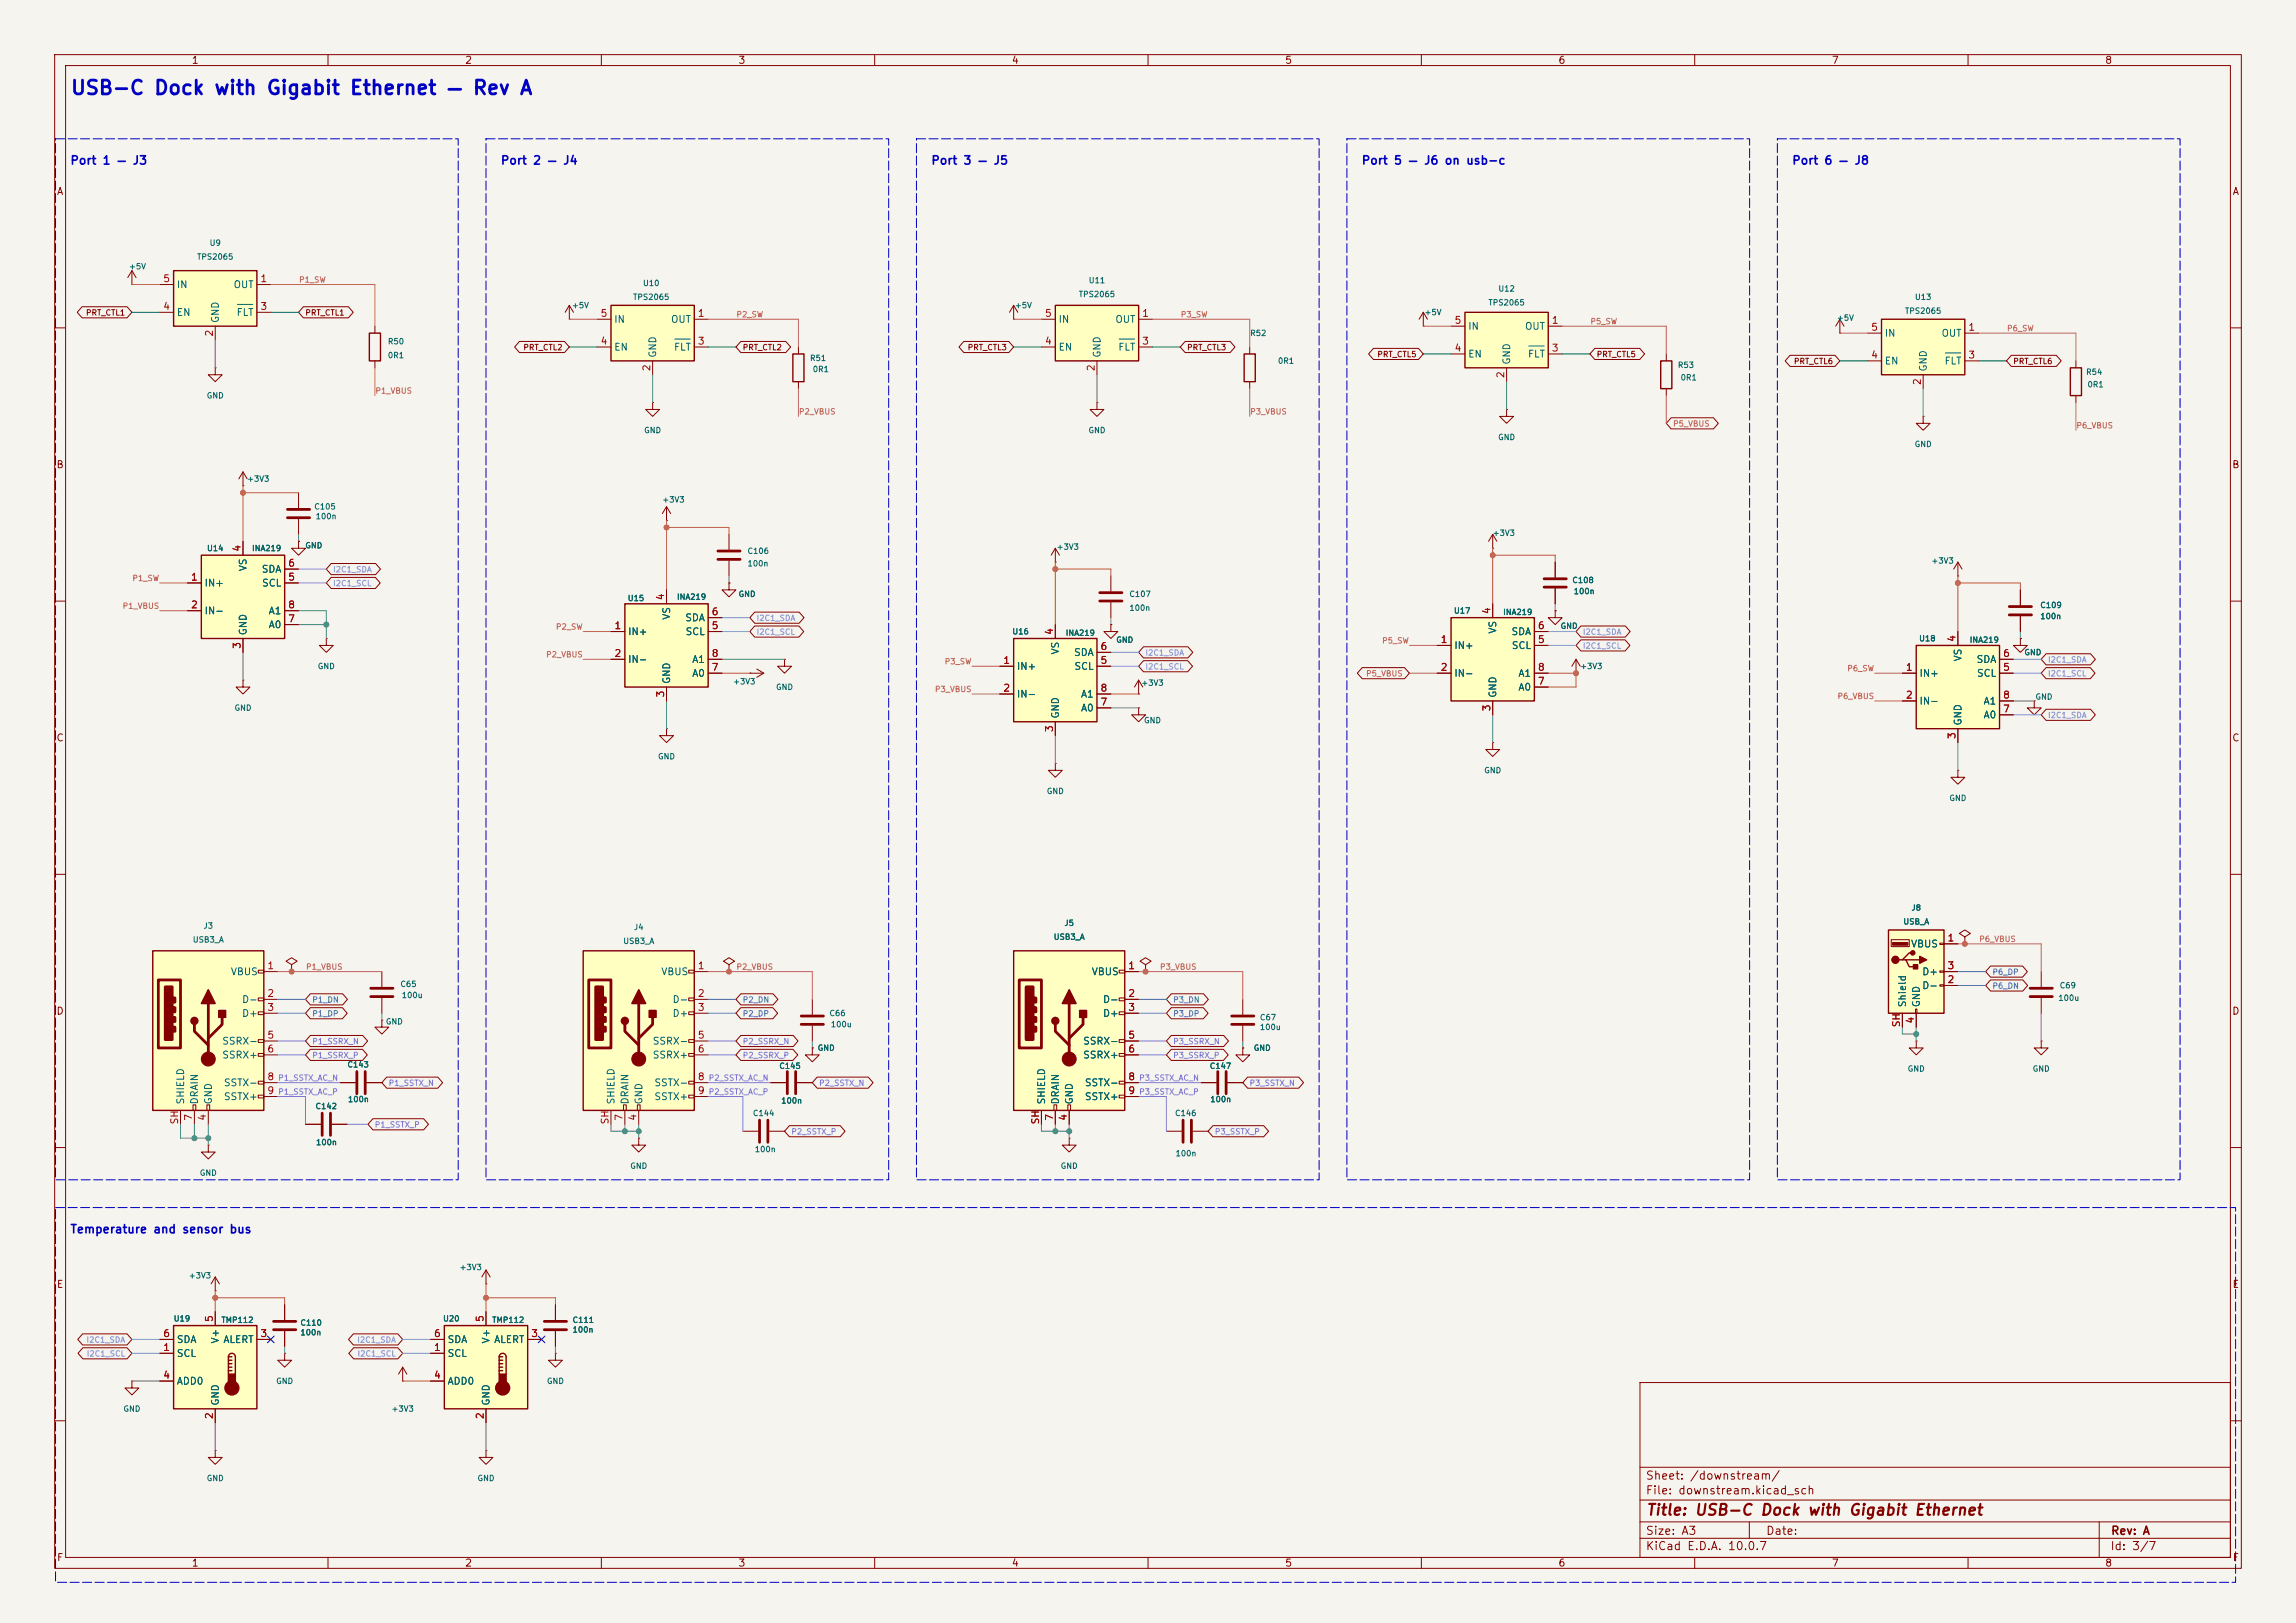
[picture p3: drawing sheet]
<svg xmlns="http://www.w3.org/2000/svg" width="420mm" height="297mm" viewBox="0 0 420 297" stroke-linecap="round" stroke-linejoin="round" font-family="sans-serif">
<defs><g id="words">
<text font-size="2.5" fill="#0000c2" x="12.8" y="18">USB-C Dock with Gigabit Ethernet — Rev A</text>
<text font-size="2" fill="#840000" x="301" y="277.8">Title: USB-C Dock with Gigabit Ethernet</text>
<g font-size="1.5" fill="#0000c2">
<text x="12.7" y="30.5">Port 1 — J3</text>
<text x="91.5" y="30.5">Port 2 — J4</text>
<text x="170.2" y="30.5">Port 3 — J5</text>
<text x="249" y="30.5">Port 5 — J6 on usb-c</text>
<text x="327.7" y="30.5">Port 6 — J8</text>
<text x="12.7" y="226.1">Temperature and sensor bus</text>
</g>
<g font-size="1.5" fill="#840000">
<text x="300.9" y="273.8">File: downstream.kicad_sch</text>
<text x="300.9" y="271.1">Sheet: /downstream/</text>
<text x="300.9" y="281.2">Size: A3</text>
<text x="322.9" y="281.2">Date:</text>
<text x="386" y="281.2">Rev: A</text>
<text x="300.9" y="284">KiCad E.D.A. 10.0.7</text>
<text x="385.9" y="284">Id: 3/7</text>
</g>
<g font-size="1.3" fill="#840000">
<text x="35" y="12">1</text>
<text x="85" y="12">2</text>
<text x="135" y="12">3</text>
<text x="185" y="12">4</text>
<text x="235" y="12">5</text>
<text x="285" y="12">6</text>
<text x="335" y="12">7</text>
<text x="385" y="12">8</text>
<text x="10.3" y="36">A</text>
<text x="408.3" y="36">A</text>
<text x="10.2" y="86">B</text>
<text x="408.2" y="86">B</text>
<text x="10.2" y="136">C</text>
<text x="408.2" y="136">C</text>
<text x="10.2" y="186">D</text>
<text x="408.2" y="186">D</text>
<text x="10.3" y="236">E</text>
<text x="408.3" y="236">E</text>
<text x="10.3" y="286">F</text>
<text x="35" y="287">1</text>
<text x="85" y="287">2</text>
<text x="135" y="287">3</text>
<text x="185" y="287">4</text>
<text x="235" y="287">5</text>
<text x="285" y="287">6</text>
<text x="335" y="287">7</text>
<text x="385" y="287">8</text>
<text x="408.3" y="286">F</text>
</g>
<g font-size="1.3" fill="#a90000">
<text x="29.7" y="51.9">5</text>
<text x="47.5" y="51.9">1</text>
<text x="29.7" y="57">4</text>
<text x="47.5" y="57">3</text>
<text x="109.8" y="58.3">5</text>
<text x="127.5" y="58.3">1</text>
<text x="191" y="58.3">5</text>
<text x="208.8" y="58.3">1</text>
<text x="266" y="59.6">5</text>
<text x="283.7" y="59.6">1</text>
<text x="39.2" y="61.7" transform="rotate(-90 39.2 61.7)">2</text>
<text x="109.8" y="63.4">4</text>
<text x="127.5" y="63.4">3</text>
<text x="191" y="63.4">4</text>
<text x="208.8" y="63.4">3</text>
<text x="266" y="64.6">4</text>
<text x="283.7" y="64.6">3</text>
<text x="342.2" y="65.9">4</text>
<text x="342.2" y="60.8">5</text>
<text x="359.9" y="60.8">1</text>
<text x="359.9" y="65.9">3</text>
<text x="119.2" y="68" transform="rotate(-90 119.2 68)">2</text>
<text x="200.5" y="68" transform="rotate(-90 200.5 68)">2</text>
<text x="275.5" y="69.3" transform="rotate(-90 275.5 69.3)">2</text>
<text x="351.7" y="70.6" transform="rotate(-90 351.7 70.6)">2</text>
<text x="44.3" y="101.1" transform="rotate(-90 44.3 101.1)">4</text>
<text x="34.8" y="106.5">1</text>
<text x="52.6" y="106.5">5</text>
<text x="52.6" y="104">6</text>
<text x="34.8" y="111.6">2</text>
<text x="52.6" y="111.6">8</text>
<text x="121.8" y="110" transform="rotate(-90 121.8 110)">4</text>
<text x="130.1" y="112.9">6</text>
<text x="272.9" y="112.5" transform="rotate(-90 272.9 112.5)">4</text>
<text x="44.3" y="118.8" transform="rotate(-90 44.3 118.8)">3</text>
<text x="52.6" y="114.2">7</text>
<text x="112.3" y="115.4">1</text>
<text x="130.1" y="115.4">5</text>
<text x="192.9" y="116.3" transform="rotate(-90 192.9 116.3)">4</text>
<text x="201.2" y="119.2">6</text>
<text x="263.4" y="118">1</text>
<text x="281.2" y="118">5</text>
<text x="281.2" y="115.4">6</text>
<text x="358" y="117.6" transform="rotate(-90 358 117.6)">4</text>
<text x="112.3" y="120.5">2</text>
<text x="130.1" y="123.1">7</text>
<text x="130.1" y="120.5">8</text>
<text x="183.4" y="121.8">1</text>
<text x="201.2" y="121.8">5</text>
<text x="263.4" y="123.1">2</text>
<text x="281.2" y="125.6">7</text>
<text x="281.2" y="123.1">8</text>
<text x="348.5" y="123.1">1</text>
<text x="366.3" y="123.1">5</text>
<text x="366.3" y="120.5">6</text>
<text x="121.8" y="127.7" transform="rotate(-90 121.8 127.7)">3</text>
<text x="183.4" y="126.9">2</text>
<text x="201.2" y="129.4">7</text>
<text x="201.2" y="126.9">8</text>
<text x="272.9" y="130.3" transform="rotate(-90 272.9 130.3)">3</text>
<text x="348.5" y="128.1">2</text>
<text x="366.3" y="130.7">7</text>
<text x="366.3" y="128.1">8</text>
<text x="192.9" y="134.1" transform="rotate(-90 192.9 134.1)">3</text>
<text x="358" y="135.4" transform="rotate(-90 358 135.4)">3</text>
<text x="356.1" y="172.6">1</text>
<text x="48.8" y="177.7">1</text>
<text x="127.5" y="177.7">1</text>
<text x="206.3" y="177.7">1</text>
<text x="356.1" y="177.7">3</text>
<text x="48.8" y="182.7">2</text>
<text x="48.8" y="185.3">3</text>
<text x="127.5" y="182.7">2</text>
<text x="127.5" y="185.3">3</text>
<text x="206.3" y="182.7">2</text>
<text x="206.3" y="185.3">3</text>
<text x="356.1" y="180.2">2</text>
<text x="48.8" y="190.4">5</text>
<text x="127.5" y="190.4">5</text>
<text x="206.3" y="190.4">5</text>
<text x="347.8" y="188.1" transform="rotate(-90 347.8 188.1)">SH</text>
<text x="350.4" y="187.4" transform="rotate(-90 350.4 187.4)">4</text>
<text x="48.8" y="192.9">6</text>
<text x="48.8" y="198">8</text>
<text x="127.5" y="192.9">6</text>
<text x="127.5" y="198">8</text>
<text x="206.3" y="192.9">6</text>
<text x="206.3" y="198">8</text>
<text x="48.8" y="200.5">9</text>
<text x="127.5" y="200.5">9</text>
<text x="206.3" y="200.5">9</text>
<text x="32.9" y="205.9" transform="rotate(-90 32.9 205.9)">SH</text>
<text x="35.4" y="205.2" transform="rotate(-90 35.4 205.2)">7</text>
<text x="38" y="205.2" transform="rotate(-90 38 205.2)">4</text>
<text x="111.6" y="205.9" transform="rotate(-90 111.6 205.9)">SH</text>
<text x="114.2" y="205.2" transform="rotate(-90 114.2 205.2)">7</text>
<text x="116.7" y="205.2" transform="rotate(-90 116.7 205.2)">4</text>
<text x="190.4" y="205.9" transform="rotate(-90 190.4 205.9)">SH</text>
<text x="192.9" y="205.2" transform="rotate(-90 192.9 205.2)">7</text>
<text x="195.4" y="205.2" transform="rotate(-90 195.4 205.2)">4</text>
<text x="29.7" y="245">6</text>
<text x="39.2" y="242" transform="rotate(-90 39.2 242)">5</text>
<text x="47.5" y="245">3</text>
<text x="79.3" y="245">6</text>
<text x="88.8" y="242" transform="rotate(-90 88.8 242)">5</text>
<text x="97.1" y="245">3</text>
<text x="29.7" y="247.5">1</text>
<text x="79.3" y="247.5">1</text>
<text x="29.7" y="252.6">4</text>
<text x="79.3" y="252.6">4</text>
<text x="39.2" y="259.8" transform="rotate(-90 39.2 259.8)">2</text>
<text x="88.8" y="259.8" transform="rotate(-90 88.8 259.8)">2</text>
</g>
<g font-size="1.3" fill="#006464">
<text x="32.2" y="53">IN</text>
<text x="42.6" y="53">OUT</text>
<text x="32.2" y="58.1">EN</text>
<text x="40.3" y="59.2" transform="rotate(-90 40.3 59.2)">GND</text>
<text x="43.2" y="58.1">FLT</text>
<text x="112.2" y="59.4">IN</text>
<text x="122.6" y="59.4">OUT</text>
<text x="193.5" y="59.4">IN</text>
<text x="203.9" y="59.4">OUT</text>
<text x="112.2" y="64.5">EN</text>
<text x="120.3" y="65.6" transform="rotate(-90 120.3 65.6)">GND</text>
<text x="123.2" y="64.5">FLT</text>
<text x="193.5" y="64.5">EN</text>
<text x="201.6" y="65.6" transform="rotate(-90 201.6 65.6)">GND</text>
<text x="204.5" y="64.5">FLT</text>
<text x="268.5" y="65.7">EN</text>
<text x="268.5" y="60.7">IN</text>
<text x="278.8" y="60.7">OUT</text>
<text x="279.4" y="65.7">FLT</text>
<text x="344.7" y="61.9">IN</text>
<text x="355" y="61.9">OUT</text>
<text x="276.6" y="66.8" transform="rotate(-90 276.6 66.8)">GND</text>
<text x="344.7" y="67">EN</text>
<text x="352.8" y="68.1" transform="rotate(-90 352.8 68.1)">GND</text>
<text x="355.6" y="67">FLT</text>
<text x="37.3" y="107.6">IN+</text>
<text x="45.4" y="104.6" transform="rotate(-90 45.4 104.6)">VS</text>
<text x="47.8" y="105.1">SDA</text>
<text x="47.8" y="107.6">SCL</text>
<text x="37.3" y="112.7">IN-</text>
<text x="49" y="112.7">A1</text>
<text x="122.9" y="113.5" transform="rotate(-90 122.9 113.5)">VS</text>
<text x="125.2" y="114">SDA</text>
<text x="45.4" y="116.4" transform="rotate(-90 45.4 116.4)">GND</text>
<text x="49" y="115.3">A0</text>
<text x="114.8" y="116.5">IN+</text>
<text x="125.3" y="116.5">SCL</text>
<text x="194" y="119.9" transform="rotate(-90 194 119.9)">VS</text>
<text x="265.9" y="119.1">IN+</text>
<text x="274" y="116.1" transform="rotate(-90 274 116.1)">VS</text>
<text x="276.4" y="116.5">SDA</text>
<text x="276.4" y="119.1">SCL</text>
<text x="114.8" y="121.6">IN-</text>
<text x="122.9" y="125.2" transform="rotate(-90 122.9 125.2)">GND</text>
<text x="126.5" y="124.2">A0</text>
<text x="126.5" y="121.6">A1</text>
<text x="185.9" y="122.9">IN+</text>
<text x="196.4" y="120.3">SDA</text>
<text x="196.4" y="122.9">SCL</text>
<text x="265.9" y="124.2">IN-</text>
<text x="277.6" y="124.2">A1</text>
<text x="351" y="124.2">IN+</text>
<text x="359.1" y="121.1" transform="rotate(-90 359.1 121.1)">VS</text>
<text x="361.5" y="121.6">SDA</text>
<text x="361.5" y="124.2">SCL</text>
<text x="185.9" y="128">IN-</text>
<text x="194" y="131.6" transform="rotate(-90 194 131.6)">GND</text>
<text x="197.6" y="130.5">A0</text>
<text x="197.6" y="128">A1</text>
<text x="274" y="127.8" transform="rotate(-90 274 127.8)">GND</text>
<text x="277.6" y="126.7">A0</text>
<text x="351" y="129.2">IN-</text>
<text x="362.7" y="131.8">A0</text>
<text x="362.7" y="129.2">A1</text>
<text x="359.1" y="132.9" transform="rotate(-90 359.1 132.9)">GND</text>
<text x="349.5" y="173.7">VBUS</text>
<text x="42.1" y="178.8">VBUS</text>
<text x="120.9" y="178.8">VBUS</text>
<text x="199.6" y="178.8">VBUS</text>
<text x="351.5" y="178.8">D+</text>
<text x="44.2" y="183.8">D-</text>
<text x="122.9" y="183.8">D-</text>
<text x="201.7" y="183.8">D-</text>
<text x="348.9" y="184.4" transform="rotate(-90 348.9 184.4)">Shield</text>
<text x="351.5" y="184.4" transform="rotate(-90 351.5 184.4)">GND</text>
<text x="351.5" y="181.3">D-</text>
<text x="40.5" y="191.5">SSRX-</text>
<text x="44.2" y="186.4">D+</text>
<text x="119.3" y="191.5">SSRX-</text>
<text x="122.9" y="186.4">D+</text>
<text x="198" y="191.5">SSRX-</text>
<text x="201.7" y="186.4">D+</text>
<text x="40.5" y="194">SSRX+</text>
<text x="119.3" y="194">SSRX+</text>
<text x="198" y="194">SSRX+</text>
<text x="34" y="202.2" transform="rotate(-90 34 202.2)">SHIELD</text>
<text x="36.5" y="202.2" transform="rotate(-90 36.5 202.2)">DRAIN</text>
<text x="39.1" y="202.2" transform="rotate(-90 39.1 202.2)">GND</text>
<text x="40.8" y="199.1">SSTX-</text>
<text x="40.8" y="201.6">SSTX+</text>
<text x="112.7" y="202.2" transform="rotate(-90 112.7 202.2)">SHIELD</text>
<text x="115.3" y="202.2" transform="rotate(-90 115.3 202.2)">DRAIN</text>
<text x="117.8" y="202.2" transform="rotate(-90 117.8 202.2)">GND</text>
<text x="119.6" y="199.1">SSTX-</text>
<text x="119.6" y="201.6">SSTX+</text>
<text x="191.5" y="202.2" transform="rotate(-90 191.5 202.2)">SHIELD</text>
<text x="194" y="202.2" transform="rotate(-90 194 202.2)">DRAIN</text>
<text x="196.5" y="202.2" transform="rotate(-90 196.5 202.2)">GND</text>
<text x="198.3" y="199.1">SSTX-</text>
<text x="198.3" y="201.6">SSTX+</text>
<text x="40.3" y="246" transform="rotate(-90 40.3 246)">V+</text>
<text x="89.9" y="246" transform="rotate(-90 89.9 246)">V+</text>
<text x="32.2" y="248.6">SCL</text>
<text x="32.2" y="246.1">SDA</text>
<text x="40.8" y="246.1">ALERT</text>
<text x="81.8" y="248.6">SCL</text>
<text x="81.8" y="246.1">SDA</text>
<text x="90.3" y="246.1">ALERT</text>
<text x="32.2" y="253.7">ADD0</text>
<text x="40.3" y="257.3" transform="rotate(-90 40.3 257.3)">GND</text>
<text x="81.8" y="253.7">ADD0</text>
<text x="89.9" y="257.3" transform="rotate(-90 89.9 257.3)">GND</text>
</g>
<g font-size="1" fill="#006464">
<text x="36" y="47.8">TPS2065</text>
<text x="38.3" y="45.2">U9</text>
<text x="23.5" y="49.5">+5V</text>
<text x="117.5" y="52.6">U10</text>
<text x="199.1" y="52.1">U11</text>
<text x="274" y="53.6">U12</text>
<text x="104.5" y="56.6">+5V</text>
<text x="115.7" y="55.1">TPS2065</text>
<text x="185.5" y="56.6">+5V</text>
<text x="197.2" y="54.6">TPS2065</text>
<text x="260.5" y="57.9">+5V</text>
<text x="272.2" y="56.1">TPS2065</text>
<text x="335.9" y="58.9">+5V</text>
<text x="348.4" y="57.7">TPS2065</text>
<text x="350.2" y="55.1">U13</text>
<text x="70.9" y="63.3">R50</text>
<text x="70.9" y="65.8">0R1</text>
<text x="228.6" y="61.7">R52</text>
<text x="148.1" y="66.3">R51</text>
<text x="148.6" y="68.3">0R1</text>
<text x="233.7" y="66.8">0R1</text>
<text x="306.8" y="67.6">R53</text>
<text x="307.3" y="69.9">0R1</text>
<text x="381.5" y="68.8">R54</text>
<text x="381.7" y="71.1">0R1</text>
<text x="37.7" y="73.2">GND</text>
<text x="117.7" y="79.5">GND</text>
<text x="199" y="79.5">GND</text>
<text x="273.9" y="80.8">GND</text>
<text x="350.1" y="82">GND</text>
<text x="45.1" y="88.4">+3V3</text>
<text x="57.4" y="93.5">C105</text>
<text x="57.6" y="95.3">100n</text>
<text x="121.1" y="92.2">+3V3</text>
<text x="37.8" y="101.1">U14</text>
<text x="46" y="101.1">INA219</text>
<text x="55.8" y="100.6">GND</text>
<text x="136.6" y="101.6">C106</text>
<text x="193.2" y="100.8">+3V3</text>
<text x="272.9" y="98.3">+3V3</text>
<text x="136.6" y="103.9">100n</text>
<text x="287.5" y="106.9">C108</text>
<text x="353.2" y="103.4">+3V3</text>
<text x="114.7" y="110.2">U15</text>
<text x="123.7" y="110">INA219</text>
<text x="135" y="109.5">GND</text>
<text x="206.5" y="109.5">C107</text>
<text x="206.5" y="112">100n</text>
<text x="265.9" y="112.5">U17</text>
<text x="274.9" y="112.8">INA219</text>
<text x="287.8" y="109">100n</text>
<text x="373.1" y="111.5">C109</text>
<text x="373.1" y="113.5">100n</text>
<text x="185.1" y="116.3">U16</text>
<text x="194.8" y="116.6">INA219</text>
<text x="204.1" y="117.9">GND</text>
<text x="285.4" y="115.3">GND</text>
<text x="351" y="117.6">U18</text>
<text x="360.2" y="117.9">INA219</text>
<text x="58" y="122.7">GND</text>
<text x="134" y="125.5">+3V3</text>
<text x="208.7" y="125.7">+3V3</text>
<text x="289" y="122.7">+3V3</text>
<text x="370.2" y="120.1">GND</text>
<text x="42.8" y="130.3">GND</text>
<text x="141.9" y="126.5">GND</text>
<text x="372.2" y="128.3">GND</text>
<text x="209.2" y="132.6">GND</text>
<text x="120.3" y="139.2">GND</text>
<text x="271.4" y="141.7">GND</text>
<text x="191.4" y="145.5">GND</text>
<text x="356.5" y="146.8">GND</text>
<text x="349.5" y="166.9">J8</text>
<text x="35.2" y="172.7">USB3_A</text>
<text x="37.1" y="170.2">J3</text>
<text x="113.9" y="173">USB3_A</text>
<text x="115.9" y="170.4">J4</text>
<text x="192.6" y="172.2">USB3_A</text>
<text x="194.6" y="169.7">J5</text>
<text x="348.1" y="169.4">USB_A</text>
<text x="73.1" y="180.9">C65</text>
<text x="73.4" y="182.9">100u</text>
<text x="376.4" y="183.4">100u</text>
<text x="376.7" y="181.1">C69</text>
<text x="70.5" y="187.7">GND</text>
<text x="151.6" y="186.2">C66</text>
<text x="151.9" y="188.2">100u</text>
<text x="230.4" y="187">C67</text>
<text x="230.4" y="188.7">100u</text>
<text x="63.5" y="195.6">C143</text>
<text x="142.4" y="195.8">C145</text>
<text x="149.5" y="192.5">GND</text>
<text x="221.2" y="195.8">C147</text>
<text x="229.2" y="192.5">GND</text>
<text x="348.9" y="196.3">GND</text>
<text x="371.7" y="196.3">GND</text>
<text x="57.6" y="203.2">C142</text>
<text x="63.6" y="201.9">100n</text>
<text x="142.8" y="202.2">100n</text>
<text x="221.3" y="201.9">100n</text>
<text x="57.7" y="209.8">100n</text>
<text x="137.6" y="204.5">C144</text>
<text x="214.8" y="204.5">C146</text>
<text x="36.5" y="215.4">GND</text>
<text x="115.2" y="214.1">GND</text>
<text x="138" y="211.1">100n</text>
<text x="193.9" y="214.1">GND</text>
<text x="214.9" y="211.8">100n</text>
<text x="84" y="232.7">+3V3</text>
<text x="34.4" y="234.2">+3V3</text>
<text x="31.7" y="242.1">U19</text>
<text x="40.4" y="242.3">TMP112</text>
<text x="54.9" y="242.8">C110</text>
<text x="54.9" y="244.6">100n</text>
<text x="80.9" y="242.1">U20</text>
<text x="89.9" y="242.3">TMP112</text>
<text x="104.6" y="242.3">C111</text>
<text x="104.6" y="244.1">100n</text>
<text x="50.4" y="253.5">GND</text>
<text x="100" y="253.5">GND</text>
<text x="22.5" y="258.6">GND</text>
<text x="71.5" y="258.6">+3V3</text>
<text x="37.7" y="271.3">GND</text>
<text x="87.3" y="271.3">GND</text>
</g>
<g font-size="1" fill="#cd5c5c">
<text x="54.6" y="52">P1_SW</text>
<text x="134.6" y="58.3">P2_SW</text>
<text x="215.9" y="58.3">P3_SW</text>
<text x="290.8" y="59.6">P5_SW</text>
<text x="367" y="60.9">P6_SW</text>
<text x="68.6" y="72.3">P1_VBUS</text>
<text x="146" y="76.1">P2_VBUS</text>
<text x="228.6" y="76.1">P3_VBUS</text>
<text x="305.9" y="78.3">P5_VBUS</text>
<text x="379.7" y="78.6">P6_VBUS</text>
<text x="24.1" y="106.6">P1_SW</text>
<text x="22.3" y="111.7">P1_VBUS</text>
<text x="101.6" y="115.5">P2_SW</text>
<text x="252.7" y="118">P5_SW</text>
<text x="99.8" y="120.5">P2_VBUS</text>
<text x="172.7" y="121.8">P3_SW</text>
<text x="249.8" y="124">P5_VBUS</text>
<text x="337.8" y="123.1">P6_SW</text>
<text x="170.9" y="126.9">P3_VBUS</text>
<text x="336" y="128.2">P6_VBUS</text>
<text x="361.9" y="172.6">P6_VBUS</text>
<text x="55.9" y="177.7">P1_VBUS</text>
<text x="134.6" y="177.7">P2_VBUS</text>
<text x="212.1" y="177.7">P3_VBUS</text>
</g>
<g font-size="1" fill="#840000">
<text x="15.6" y="58">PRT_CTL1</text>
<text x="55.8" y="58">PRT_CTL1</text>
<text x="95.6" y="64.3">PRT_CTL2</text>
<text x="135.8" y="64.3">PRT_CTL2</text>
<text x="176.9" y="64.3">PRT_CTL3</text>
<text x="217" y="64.3">PRT_CTL3</text>
<text x="251.8" y="65.6">PRT_CTL5</text>
<text x="292" y="65.6">PRT_CTL5</text>
<text x="328" y="66.9">PRT_CTL6</text>
<text x="368.2" y="66.9">PRT_CTL6</text>
</g>
<g font-size="1" fill="#78a0dc">
<text x="60.8" y="105">I2C1_SDA</text>
<text x="60.8" y="107.5">I2C1_SCL</text>
<text x="138.3" y="113.9">I2C1_SDA</text>
<text x="138.3" y="116.4">I2C1_SCL</text>
<text x="289.4" y="116.4">I2C1_SDA</text>
<text x="289.4" y="119">I2C1_SCL</text>
<text x="209.4" y="120.2">I2C1_SDA</text>
<text x="209.4" y="122.8">I2C1_SCL</text>
<text x="374.5" y="124">I2C1_SCL</text>
<text x="374.5" y="121.5">I2C1_SDA</text>
<text x="374.5" y="131.7">I2C1_SDA</text>
<text x="15.7" y="246">I2C1_SDA</text>
<text x="65.3" y="246">I2C1_SDA</text>
<text x="15.8" y="248.5">I2C1_SCL</text>
<text x="65.3" y="248.5">I2C1_SCL</text>
</g>
<g font-size="1" fill="#4682b4">
<text x="364.4" y="178.6">P6_DP</text>
<text x="57" y="183.7">P1_DN</text>
<text x="135.8" y="183.7">P2_DN</text>
<text x="214.5" y="183.7">P3_DN</text>
<text x="364.4" y="181.2">P6_DN</text>
<text x="57" y="186.3">P1_DP</text>
<text x="135.8" y="186.3">P2_DP</text>
<text x="214.5" y="186.3">P3_DP</text>
</g>
<g font-size="1" fill="#9370db">
<text x="57" y="191.3">P1_SSRX_N</text>
<text x="135.8" y="191.3">P2_SSRX_N</text>
<text x="214.5" y="191.3">P3_SSRX_N</text>
<text x="57" y="193.9">P1_SSRX_P</text>
<text x="135.8" y="193.9">P2_SSRX_P</text>
<text x="214.5" y="193.9">P3_SSRX_P</text>
<text x="50.8" y="198">P1_SSTX_AC_N</text>
<text x="50.8" y="200.6">P1_SSTX_AC_P</text>
<text x="71" y="199">P1_SSTX_N</text>
<text x="129.5" y="200.6">P2_SSTX_AC_P</text>
<text x="129.5" y="198">P2_SSTX_AC_N</text>
<text x="149.7" y="199">P2_SSTX_N</text>
<text x="208.3" y="198">P3_SSTX_AC_N</text>
<text x="208.3" y="200.6">P3_SSTX_AC_P</text>
<text x="228.5" y="199">P3_SSTX_N</text>
<text x="68.5" y="206.6">P1_SSTX_P</text>
<text x="144.7" y="207.9">P2_SSTX_P</text>
<text x="222.1" y="207.9">P3_SSTX_P</text>
</g>
</g></defs>
<path d="M0 0h420v297h-420z" fill="#f5f4ef" stroke="#f5f4ef" stroke-width=".18"/>
<g fill="none" stroke="#840000" stroke-width=".18">
<path d="M10 10h400v277h-400zM12 12h396v273h-396zM60 10v2M110 10v2M160 10v2M210 10v2M260 10v2M310 10v2M360 10v2M24.1 52.1h.1M24.1 49.5l-.7 1.3M24.1 49.5l.8 1.3"/>
<path d="M24.1 49.5v2.6M68.6 59.7v1.3M10 60h2M68.6 66v1.3M408 60h2M44.4 88.9h.1M44.4 86.4l-.7 1.2M44.4 86.4l.8 1.2M44.4 86.4v2.5M10 110h2M408 110h2M10 160h2"/>
<path d="M408 160h2M10 210h2M38.1 209.6v1.2h1.3l-1.3 1.3-1.3-1.3h1.3M38.1 209.6h.1M408 210h2M300 253h108v32h-108zM10 260h2M300 278.5h108M300 274.5h108M300 268.5h108M320 278.5v3M384 278.5v6.5"/>
<path d="M408 260h2M60 285v2M110 285v2M160 285v2M210 285v2M260 285v2M300 281.5h108M310 285v2M360 285v2"/>
</g>
<path d="M67.6 61h2v5h-2z" fill="none" stroke="#840000" stroke-width=".25"/>
<path d="M36.8 101.6h15.3v15.2h-15.3z" fill="#ffffc2"/>
<path d="M36.8 101.6h15.3v15.2h-15.3z" fill="none" stroke="#840000" stroke-width=".25"/>
<g fill="none" stroke="#840000" stroke-width=".18">
<path d="M119.4 73.7v1.2h1.2l-1.2 1.3-1.3-1.3h1.3M119.4 73.7h.1M44.4 99.1v2.5M121.9 95.3h.1M121.9 92.7l-.7 1.3M121.9 92.7l.8 1.3M121.9 92.7v2.6M133.3 97.8v2.8M34.3 106.7h2.5M34.3 111.8h2.5M44.4 116.8v2.6M52.1 106.7h2.5"/>
<path d="M52.1 111.8h2.5M52.1 104.1h2.5M52.1 114.3h2.5M133.3 106.7v1.3h1.3l-1.3 1.2-1.2-1.2h1.2M133.3 106.7h.1M133.3 102.6v2.8"/>
</g>
<path d="M131.3 100.8h4.1M131.3 102.4h4.1" fill="none" stroke="#840000" stroke-width=".51"/>
<path d="M111.8 55.9h15.2v10.1h-15.2z" fill="#ffffc2"/>
<path d="M111.8 55.9h15.2v10.1h-15.2zM145 64.8h2.1v5.1h-2.1zM378.7 67.3h2v5.1h-2z" fill="none" stroke="#840000" stroke-width=".25"/>
<g fill="none" stroke="#840000" stroke-width=".18">
<path d="M104.1 58.4h.1M104.1 55.9l-.7 1.3M104.1 55.9l.8 1.3M104.1 55.9v2.5M109.2 58.4h2.6M127 58.4h2.5M185.4 58.4h.1M185.4 55.9l-.7 1.3M185.4 55.9l.8 1.3M185.4 55.9v2.5M39.4 67.3v1.3h1.2l-1.2 1.3-1.3-1.3h1.3M39.4 67.3h.1"/>
<path d="M109.2 63.5h2.6M119.4 66v2.6M127 63.5h2.5M146 63.5v1.3M146 69.9v1.2M379.7 66v1.3M379.7 72.4v1.3M44.4 124.5v1.2h1.3l-1.3 1.3-1.2-1.3h1.2M44.4 124.5h.1M53.3 176.5l1.1-.6-1.1-.6-1 .6 1 .6v1.3M53.3 177.8h.1M69.8 177.8v2.8"/>
<path d="M62.2 198.1h2.8M67.1 198.1h2.7M69.8 186.7v1.3h1.3l-1.3 1.2-1.2-1.2h1.2M69.8 186.7h.1M69.8 182.6v2.8M55.9 205.7h2.8M60.7 205.7h2.8"/>
</g>
<path d="M123.4 62.1h2.9" fill="none" stroke="#006464" stroke-width=".18"/>
<path d="M65.3 196.1v4.1M66.8 196.1v4.1M67.8 180.8h4.1M67.8 182.4h4.1M58.9 203.7v4.1M60.5 203.7v4.1" fill="none" stroke="#840000" stroke-width=".51"/>
<path d="M27.9 174h20.4v29.2h-20.4z" fill="#ffffc2"/>
<path d="M29 179.3h4v12.5h-4zM31.7 182.6h.3v.8h-.3zM31.7 184.4h.3v.8h-.3zM31.7 186.2h.3v.7h-.3zM31.7 188h.3v.7h-.3zM35.6 187.5v1.2l2.5 2.6M38.1 183.6v10.2M40.6 186.2v1.3l-2.5 2.5" fill="none" stroke="#840000" stroke-width=".51"/>
<path d="M30.2 180.6h1.3v9.6h-1.3z" fill="#840000" stroke="#840000" stroke-width=".51"/>
<g fill="none" stroke="#840000" stroke-width=".18">
<path d="M47.2 177.5h1.1v.6h-1.1zM48.3 177.8h2.5M47.2 182.6h1.1v.5h-1.1zM47.2 185.2h1.1v.5h-1.1zM47.2 190.2h1.1v.6h-1.1zM47.2 192.8h1.1v.5h-1.1zM47.2 197.9h1.1v.5h-1.1zM48.3 182.9h2.5M48.3 185.4h2.5M48.3 190.5h2.5M48.3 193h2.5M48.3 198.1h2.5"/>
<path d="M33 203.2v2.5M35.3 202.2h.5v1h-.5zM35.6 203.2v2.5M37.8 202.2h.6v1h-.6zM38.1 203.2v2.5M47.2 200.4h1.1v.5h-1.1zM48.3 200.7h2.5"/>
</g>
<path d="M27.9 174h20.4v29.2h-20.4z" fill="none" stroke="#840000" stroke-width=".25"/>
<g fill="#840000" stroke="#840000" stroke-width=".25">
<path d="M38.1 181.1l1.3 2.5h-2.6z"/>
<path d="M40 184.9h1.3v1.3h-1.3z"/>
<circle cx="35.6" cy="186.8" r=".63"/>
</g>
<circle cx="38.1" cy="193.8" r="1.27" fill="#840000" stroke="#840000" stroke-width=".18"/>
<path d="M350.5 118.1h15.3v15.3h-15.3z" fill="#ffffc2"/>
<path d="M350.5 118.1h15.3v15.3h-15.3z" fill="none" stroke="#840000" stroke-width=".25"/>
<path d="M358.1 115.6v2.5M348 123.2h2.5M348 128.3h2.5M358.1 133.4v2.5M365.8 123.2h2.5M365.8 128.3h2.5M365.8 120.7h2.5M365.8 130.8h2.5M373.4 177.8v2.8M373.4 182.6v2.8" fill="none" stroke="#840000" stroke-width=".18"/>
<path d="M371.3 180.8h4.1M371.3 182.4h4.1" fill="none" stroke="#840000" stroke-width=".51"/>
<path d="M268 57.2h15.2v10.1h-15.2z" fill="#ffffc2"/>
<path d="M268 57.2h15.2v10.1h-15.2zM303.8 66h2v5.1h-2z" fill="none" stroke="#840000" stroke-width=".25"/>
<path d="M265.4 59.7h2.6M283.2 59.7h2.5M265.4 64.8h2.6M275.6 67.3v2.6M283.2 64.8h2.5M304.8 64.8v1.2M304.8 71.1v1.3M273 135.9v1.3h1.3l-1.3 1.2-1.2-1.2h1.2M273 135.9h.1" fill="none" stroke="#840000" stroke-width=".18"/>
<path d="M279.6 63.3h2.9" fill="none" stroke="#006464" stroke-width=".18"/>
<path d="M193 55.9h15.3v10.1h-15.3z" fill="#ffffc2"/>
<path d="M193 55.9h15.3v10.1h-15.3z" fill="none" stroke="#840000" stroke-width=".25"/>
<path d="M190.5 58.4h2.5M208.3 58.4h2.5M190.5 63.5h2.5M200.7 66v2.6M208.3 63.5h2.5" fill="none" stroke="#840000" stroke-width=".18"/>
<path d="M204.7 62.1h2.8" fill="none" stroke="#006464" stroke-width=".18"/>
<path d="M81.3 242.6h15.2v15.2h-15.2z" fill="#ffffc2"/>
<path d="M81.3 242.6h15.2v15.2h-15.2zM91.3 248.3a.64 .64 0 0 1 .6-.6 .64 .64 0 0 1 .7 .6v3.2M91.3 248.3v3.2M91.3 248.3h.6M91.3 248.9h.6M91.3 249.6h.6M91.3 250.2h.6M91.3 250.8h.6" fill="none" stroke="#840000" stroke-width=".25"/>
<g fill="#840000" stroke="#840000" stroke-width=".25">
<path d="M91.3 251.5h1.3v1.9h-1.3z"/>
<circle cx="91.9" cy="254" r="1.27"/>
</g>
<g fill="none" stroke="#840000" stroke-width=".18">
<path d="M351.8 76.2v1.3h1.3l-1.3 1.2-1.3-1.2h1.3M351.8 76.2h.1M59.7 116.8v1.3h1.3l-1.3 1.3-1.3-1.3h1.3M59.7 116.8h.1M358.1 105.4h.1M358.1 102.9l-.7 1.2M358.1 102.9l.8 1.2M358.1 102.9v2.5M369.6 116.8v1.3h1.2l-1.2 1.3-1.3-1.3h1.3M369.6 116.8h.1M369.6 108v2.7M369.6 112.8v2.8"/>
<path d="M372.1 128.3v1.2h1.3l-1.3 1.3-1.3-1.3h1.3M372.1 128.3h.1M358.1 141v1.2h1.3l-1.3 1.3-1.2-1.3h1.2M358.1 141h.1M359.4 171.5l1-.7-1-.6-1 .6 1 .7v1.2M359.4 172.7h.1M39.4 236.2h.1M39.4 233.7l-.8 1.2M39.4 233.7l.7 1.2M39.4 233.7v2.5M52.1 238.8v2.8M88.9 234.9h.1"/>
<path d="M88.9 232.4v2.5M88.9 232.4l-.8 1.3M88.9 232.4l.8 1.3M101.6 238.8v2.8M24.1 252.7v1.3h1.3l-1.3 1.3-1.2-1.3h1.2M24.1 252.7h.1M52.1 247.6v1.3h1.2l-1.2 1.3-1.3-1.3h1.3M52.1 247.6h.1M52.1 243.6v2.8M73.7 252.7h.1M73.7 250.2l-.8 1.3M73.7 250.2l.7 1.3"/>
<path d="M73.7 250.2v2.5M78.7 247.6h2.6M78.7 245.1h2.6M78.7 252.7h2.6M88.9 240v2.6M88.9 257.8v2.5M96.5 245.1h2.6M101.6 247.6v1.3h1.3l-1.3 1.3-1.3-1.3h1.3M101.6 247.6h.1M101.6 243.6v2.8M39.4 265.4v1.3h1.2l-1.2 1.3-1.3-1.3h1.3M39.4 265.4h.1"/>
<path d="M88.9 265.4v1.3h1.3l-1.3 1.3-1.3-1.3h1.3M88.9 265.4h.1"/>
</g>
<path d="M367.5 111h4.1M367.5 112.5h4.1M50 241.8h4.1M50 243.3h4.1M99.6 241.8h4M99.6 243.3h4" fill="none" stroke="#840000" stroke-width=".51"/>
<path d="M31.7 242.6h15.3v15.2h-15.3z" fill="#ffffc2"/>
<path d="M31.7 242.6h15.3v15.2h-15.3zM41.8 248.3a.64 .64 0 0 1 .6-.6 .64 .64 0 0 1 .7 .6v3.2M41.8 248.3v3.2M41.8 248.3h.6M41.8 248.9h.6M41.8 249.6h.6M41.8 250.2h.6M41.8 250.8h.6" fill="none" stroke="#840000" stroke-width=".25"/>
<g fill="#840000" stroke="#840000" stroke-width=".25">
<path d="M41.8 251.5h1.3v1.9h-1.3z"/>
<circle cx="42.4" cy="254" r="1.27"/>
</g>
<path d="M288.3 123.2h.1M288.3 120.7l-.8 1.2M288.3 120.7l.8 1.2M288.3 120.7v2.5M29.2 247.6h2.5M29.2 245.1h2.5M29.2 252.7h2.5M39.4 240v2.6M39.4 257.8v2.5M47 245.1h2.5" fill="none" stroke="#840000" stroke-width=".18"/>
<path d="M265.4 113h15.3v15.3h-15.3z" fill="#ffffc2"/>
<path d="M265.4 113h15.3v15.3h-15.3z" fill="none" stroke="#840000" stroke-width=".25"/>
<g fill="none" stroke="#840000" stroke-width=".18">
<path d="M54.6 99.1v1.2h1.3l-1.3 1.3-1.3-1.3h1.3M54.6 99.1h.1M54.6 90.2v2.8M54.6 95v2.8M262.9 118.1h2.5M273 110.5v2.5M280.7 118.1h2.5M280.7 115.6h2.5M284.5 111.8v1.2h1.2l-1.2 1.3-1.3-1.3h1.3M284.5 111.8h.1M284.5 102.9v2.8M284.5 107.7v2.8"/>
<path d="M262.9 123.2h2.5M273 128.3v2.5M280.7 123.2h2.5M280.7 125.7h2.5"/>
</g>
<path d="M52.6 93.2h4M52.6 94.7h4M282.4 105.9h4.1M282.4 107.4h4.1" fill="none" stroke="#840000" stroke-width=".51"/>
<path d="M31.7 49.5h15.3v10.2h-15.3z" fill="#ffffc2"/>
<path d="M31.7 49.5h15.3v10.2h-15.3z" fill="none" stroke="#840000" stroke-width=".25"/>
<g fill="none" stroke="#840000" stroke-width=".18">
<path d="M29.2 52.1h2.5M29.2 57.2h2.5M39.4 59.7v2.5M47 52.1h2.5M47 57.2h2.5M121.9 133.4v1.2h1.3l-1.3 1.3-1.3-1.3h1.3M121.9 133.4h.1M208.3 127h.1M208.3 124.5l-.8 1.2M208.3 124.5l.7 1.2M208.3 124.5v2.5M133.3 176.5l1.1-.6-1.1-.6-1 .6 1 .6v1.3"/>
<path d="M133.3 177.8h.1M141 198.1h2.8M145.8 198.1h2.8M148.6 182.9v2.8M148.6 187.7v2.8M373.4 190.5v1.3h1.2l-1.2 1.2-1.3-1.2h1.3M373.4 190.5h.1M116.8 208.3v1.3h1.3l-1.3 1.2-1.2-1.2h1.2M116.8 208.3h.1M135.9 207h2.8M140.7 207h2.8"/>
</g>
<path d="M43.4 55.7h2.9" fill="none" stroke="#006464" stroke-width=".18"/>
<path d="M144 196.1v4.1M145.5 196.1v4.1M146.6 185.9h4M146.6 187.5h4M138.9 205v4M140.5 205v4" fill="none" stroke="#840000" stroke-width=".51"/>
<path d="M106.7 174h20.3v29.2h-20.3z" fill="#ffffc2"/>
<path d="M107.7 179.3h4.1v12.5h-4.1zM110.5 182.6h.2v.8h-.2zM110.5 184.4h.2v.8h-.2zM110.5 186.2h.2v.7h-.2zM110.5 188h.2v.7h-.2zM114.3 187.5v1.2l2.5 2.6M116.8 183.6v10.2M119.4 186.2v1.3l-2.6 2.5M222.8 196.1v4.1M224.3 196.1v4.1" fill="none" stroke="#840000" stroke-width=".51"/>
<path d="M109 180.6h1.2v9.6h-1.2z" fill="#840000" stroke="#840000" stroke-width=".51"/>
<g fill="none" stroke="#840000" stroke-width=".18">
<path d="M336.5 58.4l-.7 1.3M336.5 58.4l.8 1.3M336.5 58.4v2.6M336.5 61h.1M273 97.8l-.7 1.3M273 97.8l.8 1.3M273 97.8v2.5M273 100.3h.1M126 177.5h1v.6h-1zM127 177.8h2.5M209.5 176.5l1.1-.6-1.1-.6-1 .6 1 .6v1.3M209.5 177.8h.1"/>
<path d="M126 182.6h1v.5h-1zM126 185.2h1v.5h-1zM126 190.2h1v.6h-1zM126 192.8h1v.5h-1zM126 197.9h1v.5h-1zM127 182.9h2.5M127 185.4h2.5M127 190.5h2.5M127 193h2.5M127 198.1h2.5M148.6 191.8v1.2h1.3l-1.3 1.3-1.3-1.3h1.3M148.6 191.8h.1"/>
<path d="M219.7 198.1h2.8M224.5 198.1h2.8M111.8 203.2v2.5M114 202.2h.6v1h-.6zM114.3 203.2v2.5M116.6 202.2h.5v1h-.5zM116.8 203.2v2.5M126 200.4h1v.5h-1zM127 200.7h2.5"/>
</g>
<path d="M106.7 174h20.3v29.2h-20.3z" fill="none" stroke="#840000" stroke-width=".25"/>
<g fill="#840000" stroke="#840000" stroke-width=".25">
<path d="M116.8 181.1l1.3 2.5h-2.5z"/>
<path d="M118.7 184.9h1.3v1.3h-1.3z"/>
<circle cx="114.3" cy="186.8" r=".63"/>
</g>
<circle cx="116.8" cy="193.8" r="1.27" fill="#840000" stroke="#840000" stroke-width=".18"/>
<path d="M344.2 58.4h15.2v10.2h-15.2z" fill="#ffffc2"/>
<path d="M344.2 58.4h15.2v10.2h-15.2z" fill="none" stroke="#840000" stroke-width=".25"/>
<g fill="none" stroke="#840000" stroke-width=".18">
<path d="M341.6 61h2.6M341.6 66h2.6M351.8 68.6v2.5M359.4 61h2.5M359.4 66h2.5M193 139.7v1.3h1.3l-1.3 1.2-1.2-1.2h1.2M193 139.7h.1M208.3 129.5v1.3h1.2l-1.2 1.3-1.3-1.3h1.3M208.3 129.5h.1M227.3 191.8v1.2h1.3l-1.3 1.3-1.2-1.3h1.2M227.3 191.8h.1M227.3 182.9v2.8"/>
<path d="M227.3 187.7v2.8M213.4 207h2.8M218.2 207h2.8"/>
</g>
<path d="M355.8 64.6h2.9" fill="none" stroke="#006464" stroke-width=".18"/>
<path d="M225.3 185.9h4.1M225.3 187.5h4.1M216.4 205v4M217.9 205v4" fill="none" stroke="#840000" stroke-width=".51"/>
<path d="M185.4 174h20.3v29.2h-20.3z" fill="#ffffc2"/>
<path d="M201.2 108.5h4M201.2 110h4M186.4 179.3h4.1v12.5h-4.1zM189.2 182.6h.3v.8h-.3zM189.2 184.4h.3v.8h-.3zM189.2 186.2h.3v.7h-.3zM189.2 188h.3v.7h-.3zM193 187.5v1.2l2.6 2.6M195.6 183.6v10.2M198.1 186.2v1.3l-2.5 2.5" fill="none" stroke="#840000" stroke-width=".51"/>
<path d="M187.7 180.6h1.3v9.6h-1.3z" fill="#840000" stroke="#840000" stroke-width=".51"/>
<g fill="none" stroke="#840000" stroke-width=".18">
<path d="M260.3 59.7h.1M260.3 57.2l-.7 1.2M260.3 57.2l.8 1.2M260.3 57.2v2.5M200.7 73.7v1.2h1.2l-1.2 1.3-1.3-1.3h1.3M200.7 73.7h.1M275.6 74.9v1.3h1.3l-1.3 1.3-1.3-1.3h1.3M275.6 74.9h.1M193 102.9h.1M193 100.3v2.6M193 100.3l-.7 1.3M193 100.3l.8 1.3"/>
<path d="M203.2 114.3v1.3h1.3l-1.3 1.2-1.3-1.2h1.3M203.2 114.3h.1M203.2 105.4v2.8M203.2 110.2v2.8M204.7 177.5h1v.6h-1zM205.7 177.8h2.6M204.7 182.6h1v.5h-1zM204.7 185.2h1v.5h-1zM204.7 190.2h1v.6h-1zM204.7 192.8h1v.5h-1zM204.7 197.9h1v.5h-1zM205.7 182.9h2.6"/>
<path d="M205.7 185.4h2.6M205.7 190.5h2.6M205.7 193h2.6M205.7 198.1h2.6M190.5 203.2v2.5M192.8 202.2h.5v1h-.5zM193 203.2v2.5M195.3 202.2h.5v1h-.5zM195.6 208.3v1.3h1.2l-1.2 1.2-1.3-1.2h1.3M195.6 208.3h.1M195.6 203.2v2.5M204.7 200.4h1v.5h-1z"/>
<path d="M205.7 200.7h2.6"/>
</g>
<path d="M185.4 174h20.3v29.2h-20.3z" fill="none" stroke="#840000" stroke-width=".25"/>
<g fill="#840000" stroke="#840000" stroke-width=".25">
<path d="M195.6 181.1l1.2 2.5h-2.5z"/>
<path d="M197.5 184.9h1.3v1.3h-1.3z"/>
<circle cx="193" cy="186.8" r=".63"/>
</g>
<circle cx="195.6" cy="193.8" r="1.27" fill="#840000" stroke="#840000" stroke-width=".18"/>
<path d="M345.4 170.2h10.2v15.2h-10.2z" fill="#ffffc2"/>
<path d="M345.4 170.2h10.2v15.2h-10.2zM348 175.6h.6l.6 1.3h1.3M348.6 175.6h2.6M349.9 174.4h-.7l-1.2 1.2h-.7" fill="none" stroke="#840000" stroke-width=".25"/>
<g fill="#840000" stroke="#840000" stroke-width=".25">
<path d="M350 176.5h.8v.8h-.8z"/>
<path d="M351.2 175l1.2 .6-1.2 .7z"/>
<circle cx="346.7" cy="175.6" r=".63"/>
<circle cx="349.9" cy="174.4" r=".38"/>
</g>
<path d="M346.2 172.5h2.8v.5h-2.8z" fill="#840000" stroke="#840000" stroke-width=".18"/>
<path d="M345.9 172h3.3v1.2h-3.3zM354.8 172.6h.8v.2h-.8zM354.8 177.7h.8v.2h-.8zM355.6 172.7h2.5M355.6 177.8h2.5M348 185.4v2.6M350.4 184.7h.2v.7h-.2zM350.5 185.4v2.6M354.8 180.2h.8v.3h-.8zM355.6 180.3h2.5" fill="none" stroke="#840000" stroke-width=".18"/>
<path d="M185.4 116.8h15.3v15.3h-15.3z" fill="#ffffc2"/>
<path d="M227.6 64.8h2v5.1h-2zM185.4 116.8h15.3v15.3h-15.3z" fill="none" stroke="#840000" stroke-width=".25"/>
<path d="M228.6 63.5v1.3M228.6 69.9v1.2M193 114.3v2.5M200.7 119.4h2.5M143.5 120.7v1.2h1.3l-1.3 1.3-1.3-1.3h1.3M143.5 120.7h.1M182.9 121.9h2.5M182.9 127h2.5M193 132.1v2.5M200.7 121.9h2.5M200.7 127h2.5M200.7 129.5h2.5" fill="none" stroke="#840000" stroke-width=".18"/>
<path d="M114.3 110.5h15.2v15.2h-15.2z" fill="#ffffc2"/>
<path d="M114.3 110.5h15.2v15.2h-15.2z" fill="none" stroke="#840000" stroke-width=".25"/>
<g fill="none" stroke="#840000" stroke-width=".18">
<path d="M15 56.1h8.2l.9 1.1-.9 1h-8.2l-.9-1zM55.5 56.1h8.2l.9 1.1-.9 1h-8.2l-.9-1zM95 62.5h8.3l.8 1-.8 1h-8.3l-.9-1zM135.5 62.5h8.2l.9 1-.9 1h-8.2l-.9-1zM176.3 62.5h8.2l.9 1-.9 1h-8.2l-.9-1zM216.8 62.5h8.2l.9 1-.9 1h-8.2l-.9-1zM251.2 63.8h8.3l.8 1-.8 1h-8.3l-.9-1zM291.7 63.8h8.2l.9 1-.9 1h-8.2l-.9-1zM305.7 76.5h7.7l.9 1-.9 1h-7.7l-.9-1zM327.4 65h8.3l.8 1-.8 1.1h-8.3l-.9-1.1zM367.9 65h8.2l.9 1-.9 1.1h-8.2l-.9-1.1zM44.4 99.1v2.5"/>
<path d="M54.6 99.1h.1M34.3 106.7h2.5M34.3 111.8h2.5M44.4 116.8v2.6M52.1 106.7h2.5M52.1 111.8h2.5M52.1 104.1h2.5M52.1 114.3h2.5M60.6 103.1h8.1l.9 1-.9 1.1h-8.1l-.9-1.1zM60.6 105.7h8.1l.9 1-.9 1h-8.1l-.9-1zM111.8 115.6h2.5M121.9 108v2.5"/>
<path d="M129.5 115.6h2.6M129.5 113h2.6M133.3 106.7h.1M138 112h8.2l.9 1-.9 1h-8.2l-.8-1zM138 114.6h8.1l.9 1-.9 1h-8.1l-.8-1zM193 114.3v2.5M200.7 119.4h2.5M203.2 114.3h.1M209.2 118.4h8.1l.9 1-.9 1h-8.1l-.9-1zM262.9 118.1h2.5M273 110.5v2.5M280.7 115.6h2.5"/>
<path d="M280.7 118.1h2.5M284.5 111.8h.1M284.5 102.9v2.8M284.5 107.7v2.8M289.2 114.6h8.1l.9 1-.9 1h-8.1l-.9-1zM289.2 117.1h8.1l.9 1-.9 1h-8.1l-.9-1zM358.1 115.6v2.5M369.6 116.8h.1M369.6 108v2.7M369.6 112.8v2.8M374.3 119.6h8.1l.9 1.1-.9 1h-8.1l-.9-1zM111.8 120.7h2.5"/>
<path d="M121.9 125.7v2.6M129.5 120.7h2.6M129.5 123.2h2.6M137.2 123.2h.1M137.2 123.2h2.5M138.4 122.4l1.3 .8M139.7 123.2l-1.3 .8M182.9 121.9h2.5M182.9 127h2.5M193 132.1v2.5M200.7 121.9h2.5M200.7 127h2.5"/>
<path d="M200.7 129.5h2.5M209.2 120.9h8.1l.8 1-.8 1h-8.1l-.9-1zM249.2 122.2h7.7l.9 1-.9 1h-7.7l-.9-1zM262.9 123.2h2.5M273 128.3v2.5M280.7 123.2h2.5M280.7 125.7h2.5M348 123.2h2.5M348 128.3h2.5M358.1 133.4v2.5M365.8 120.7h2.5M365.8 123.2h2.5"/>
<path d="M365.8 128.3h2.5M365.8 130.8h2.5M374.3 122.2h8.1l.8 1-.8 1h-8.1l-.9-1zM374.3 129.8h8.1l.9 1-.9 1h-8.1l-.9-1zM205.7 177.8h2.6M209.5 177.8h.1M355.6 177.8h2.5M355.6 172.7h2.5M359.4 172.7h.1M364.1 179.3h5.9l.9 1-.9 1.1h-5.9l-.9-1.1zM364.1 176.8h5.9l.9 1-.9 1h-5.9l-.9-1zM56.8 189.5h9.6l.8 1-.8 1h-9.6l-.9-1z"/>
<path d="M56.8 181.9h5.9l.9 1-.9 1h-5.9l-.9-1zM56.8 184.4h5.8l.9 1-.9 1h-5.8l-.9-1zM56.8 192h9.5l.9 1-.9 1.1h-9.5l-.9-1.1zM62.2 198.1h2.8M67.1 198.1h2.7M70.7 197.1h9.4l.9 1-.9 1h-9.4l-.9-1zM135.5 192h9.5l.9 1-.9 1.1h-9.5l-.9-1.1zM135.5 181.9h5.9l.9 1-.9 1h-5.9l-.9-1zM135.5 184.4h5.9l.9 1-.9 1h-5.9l-.9-1zM135.5 189.5h9.6l.9 1-.9 1h-9.6l-.9-1zM141 198.1h2.8M145.8 198.1h2.8"/>
<path d="M148.6 191.8h.1M149.5 197.1h9.3l.9 1-.9 1h-9.3l-.9-1zM205.7 198.1h2.6M205.7 182.9h2.6M205.7 185.4h2.6M205.7 190.5h2.6M205.7 193h2.6M214.2 192h9.6l.9 1-.9 1.1h-9.6l-.8-1.1zM214.2 184.4h5.9l.9 1-.9 1h-5.9l-.8-1zM214.2 181.9h6l.8 1-.8 1h-6l-.8-1zM214.2 189.5h9.6l.9 1-.9 1h-9.6l-.8-1zM219.7 198.1h2.8"/>
<path d="M224.5 198.1h2.8M227.3 191.8h.1M228.2 197.1h9.4l.8 1-.8 1h-9.4l-.9-1zM348 185.4v2.6M350.5 190.5v1.3h1.3l-1.3 1.2-1.3-1.2h1.3M350.5 190.5h.1M350.5 185.4v2.6M355.6 180.3h2.5M55.9 205.7h2.8M60.7 205.7h2.8M68.2 204.7h9.3l.9 1-.9 1.1h-9.3l-.9-1.1zM144.4 206h9.3l.9 1-.9 1h-9.3l-.9-1z"/>
<path d="M190.5 203.2v2.5M193 203.2v2.5M195.6 203.2v2.5M205.7 200.7h2.6M221.9 206h9.3l.8 1-.8 1h-9.3l-.9-1zM52.1 238.8v2.8M101.6 238.8v2.8M15.1 244.1h8.1l.9 1-.9 1h-8.1l-.9-1zM15.2 246.6h8l.9 1-.9 1.1h-8l-.9-1.1zM29.2 247.6h2.5M29.2 245.1h2.5M29.2 252.7h2.5"/>
<path d="M39.4 240v2.6M39.4 257.8v2.5M47 245.1h2.5M52.1 243.6v2.8M64.6 244.1h8.2l.9 1-.9 1h-8.2l-.8-1zM64.7 246.6h8.1l.9 1-.9 1.1h-8.1l-.9-1.1zM78.7 247.6h2.6M78.7 245.1h2.6M78.7 252.7h2.6M88.9 240v2.6M88.9 257.8v2.5M96.5 245.1h2.6"/>
<path d="M101.6 243.6v2.8"/>
</g>
<g fill="none" stroke="#d2691e" stroke-width=".18">
<path d="M44.4 88.9v10.2M44.4 90.2h10.2M121.9 95.3v12.7M121.9 96.5h11.4v1.3M193 104.1h10.2v1.3M193 102.9v11.4M273 100.3v10.2M273 101.6h11.5v1.3M358.1 105.4v10.2M358.1 106.7h11.5v1.3M132.1 123.2h5.1M203.2 127h5.1"/>
<path d="M283.2 123.2h5.1v2.5h-5.1M39.4 236.2v3.8M39.4 237.5h12.7v1.3M88.9 237.5h12.7v1.3M88.9 234.9v5.1M73.7 252.7h5"/>
</g>
<g fill="none" stroke="#78a0dc" stroke-width=".18">
<path d="M54.6 106.7h5.1M54.6 104.1h5.1M132.1 115.6h5.1M132.1 113h5.1M203.2 119.4h5.1M283.2 118.1h5.1M283.2 115.6h5.1M203.2 121.9h5.1M368.3 120.7h5.1M368.3 130.8h5.1M368.3 123.2h5.1M24.1 247.6h5.1"/>
<path d="M24.1 245.1h5.1M73.7 247.6h5M73.7 245.1h5"/>
</g>
<g fill="none" stroke="#696969" stroke-width=".18">
<path d="M39.4 62.2v5.1M119.4 68.6v5.1M200.7 68.6v5.1M275.6 69.9v5M351.8 71.1v5.1M54.6 97.8v1.3M44.4 119.4v5.1M54.6 111.8h5.1v5M54.6 114.3h5.1M133.3 105.4v1.3M203.2 113v1.3M284.5 110.5v1.3"/>
<path d="M369.6 115.6v1.2M121.9 128.3v5.1M132.1 120.7h11.4M193 134.6v5.1M203.2 129.5h5.1M273 130.8v5.1M358.1 135.9v5.1M368.3 128.3h3.8M69.8 185.4v1.3M148.6 190.5v1.3M227.3 190.5v1.3M348 188v1.2h2.5"/>
<path d="M350.5 188v2.5M373.4 185.4v5.1M33 205.7v2.6h5.1M35.6 205.7v2.6M38.1 205.7v3.9M111.8 205.7v1.3h5M114.3 205.7v1.3M116.8 205.7v2.6M190.5 205.7v1.3h5.1M193 205.7v1.3M195.6 205.7v2.6M24.1 252.7h5.1"/>
<path d="M52.1 246.4v1.2M101.6 246.4v1.2M39.4 260.3v5.1M88.9 260.3v5.1"/>
</g>
<g fill="none" stroke="#9370db" stroke-width=".18">
<path d="M50.8 193h5.1M50.8 198.1h11.4M50.8 190.5h5.1M129.5 193h5.1M129.5 198.1h11.5M129.5 190.5h5.1M208.3 193h5.1M208.3 198.1h11.4M208.3 190.5h5.1M50.8 200.7h5.1v5M63.5 205.7h3.8M129.5 200.7h6.4v6.3"/>
<path d="M208.3 200.7h5.1v6.3"/>
</g>
<g fill="none" stroke="#cd5c5c" stroke-width=".18">
<path d="M24.1 52.1h5.1M49.5 52.1h19.1v7.6M104.1 58.4h5.1M129.5 58.4h16.5v5.1M185.4 58.4h5.1M210.8 58.4h17.8v5.1M260.3 59.7h5.1M285.7 59.7h19.1v5.1M68.6 67.3v5.1M146 71.1v5.1M228.6 71.1v5.1M304.8 72.4v5.1"/>
<path d="M336.5 61h5.1M361.9 61h17.8v5M379.7 73.7v5M29.2 111.8h5.1M29.2 106.7h5.1M106.7 115.6h5.1M257.8 118.1h5.1M106.7 120.7h5.1M177.8 127h5.1M177.8 121.9h5.1M257.8 123.2h5.1M342.9 123.2h5.1"/>
<path d="M342.9 128.3h5.1M50.8 177.8h19M129.5 177.8h19.1v5.1M208.3 177.8h19v5.1M358.1 172.7h15.3v5.1"/>
</g>
<path d="M24.1 57.2h5.1M49.5 57.2h5.1M104.1 63.5h5.1M129.5 63.5h5.1M185.4 63.5h5.1M210.8 63.5h5.1M260.3 64.8h5.1M285.7 64.8h5.1M336.5 66h5.1M361.9 66h5.1" fill="none" stroke="#009600" stroke-width=".18"/>
<path d="M358.1 177.8h5.1M50.8 182.9h5.1M50.8 185.4h5.1M129.5 182.9h5.1M129.5 185.4h5.1M208.3 182.9h5.1M208.3 185.4h5.1M358.1 180.3h5.1" fill="none" stroke="#4682b4" stroke-width=".18"/>
<path d="M48.9 244.5l1.2 1.2M50.1 244.5l-1.2 1.2M98.5 244.5l1.2 1.2M99.7 244.5l-1.2 1.2" fill="none" stroke="#000084" stroke-width=".18"/>
<path d="M10.2 25.4h73.6v190.5h-73.6zM88.9 25.4h73.7v190.5h-73.7zM167.6 25.4h73.7v190.5h-73.7zM246.4 25.4h73.6v190.5h-73.6zM325.1 25.4h73.7v190.5h-73.7zM10.2 221h398.7v68.6h-398.7z" fill="none" stroke="#0000c2" stroke-width=".18" stroke-dasharray="1.7 .6"/>
<g fill="#cd5c5c" stroke="#cd5c5c" stroke-width=".18">
<circle cx="133.3" cy="177.8" r=".46"/>
<circle cx="53.3" cy="177.8" r=".46"/>
<circle cx="359.4" cy="172.7" r=".46"/>
<circle cx="209.5" cy="177.8" r=".46"/>
</g>
<g fill="#696969" stroke="#696969" stroke-width=".18">
<circle cx="116.8" cy="207" r=".46"/>
<circle cx="114.3" cy="207" r=".46"/>
<circle cx="38.1" cy="208.3" r=".46"/>
<circle cx="35.6" cy="208.3" r=".46"/>
<circle cx="59.7" cy="114.3" r=".46"/>
<circle cx="350.5" cy="189.2" r=".46"/>
<circle cx="195.6" cy="207" r=".46"/>
<circle cx="193" cy="207" r=".46"/>
</g>
<g fill="#d2691e" stroke="#d2691e" stroke-width=".18">
<circle cx="193" cy="104.1" r=".46"/>
<circle cx="121.9" cy="96.5" r=".46"/>
<circle cx="44.4" cy="90.2" r=".46"/>
<circle cx="39.4" cy="237.5" r=".46"/>
<circle cx="88.9" cy="237.5" r=".46"/>
<circle cx="358.1" cy="106.7" r=".46"/>
<circle cx="288.3" cy="123.2" r=".46"/>
<circle cx="273" cy="101.6" r=".46"/>
</g>
<use href="#words"/>
</svg>
